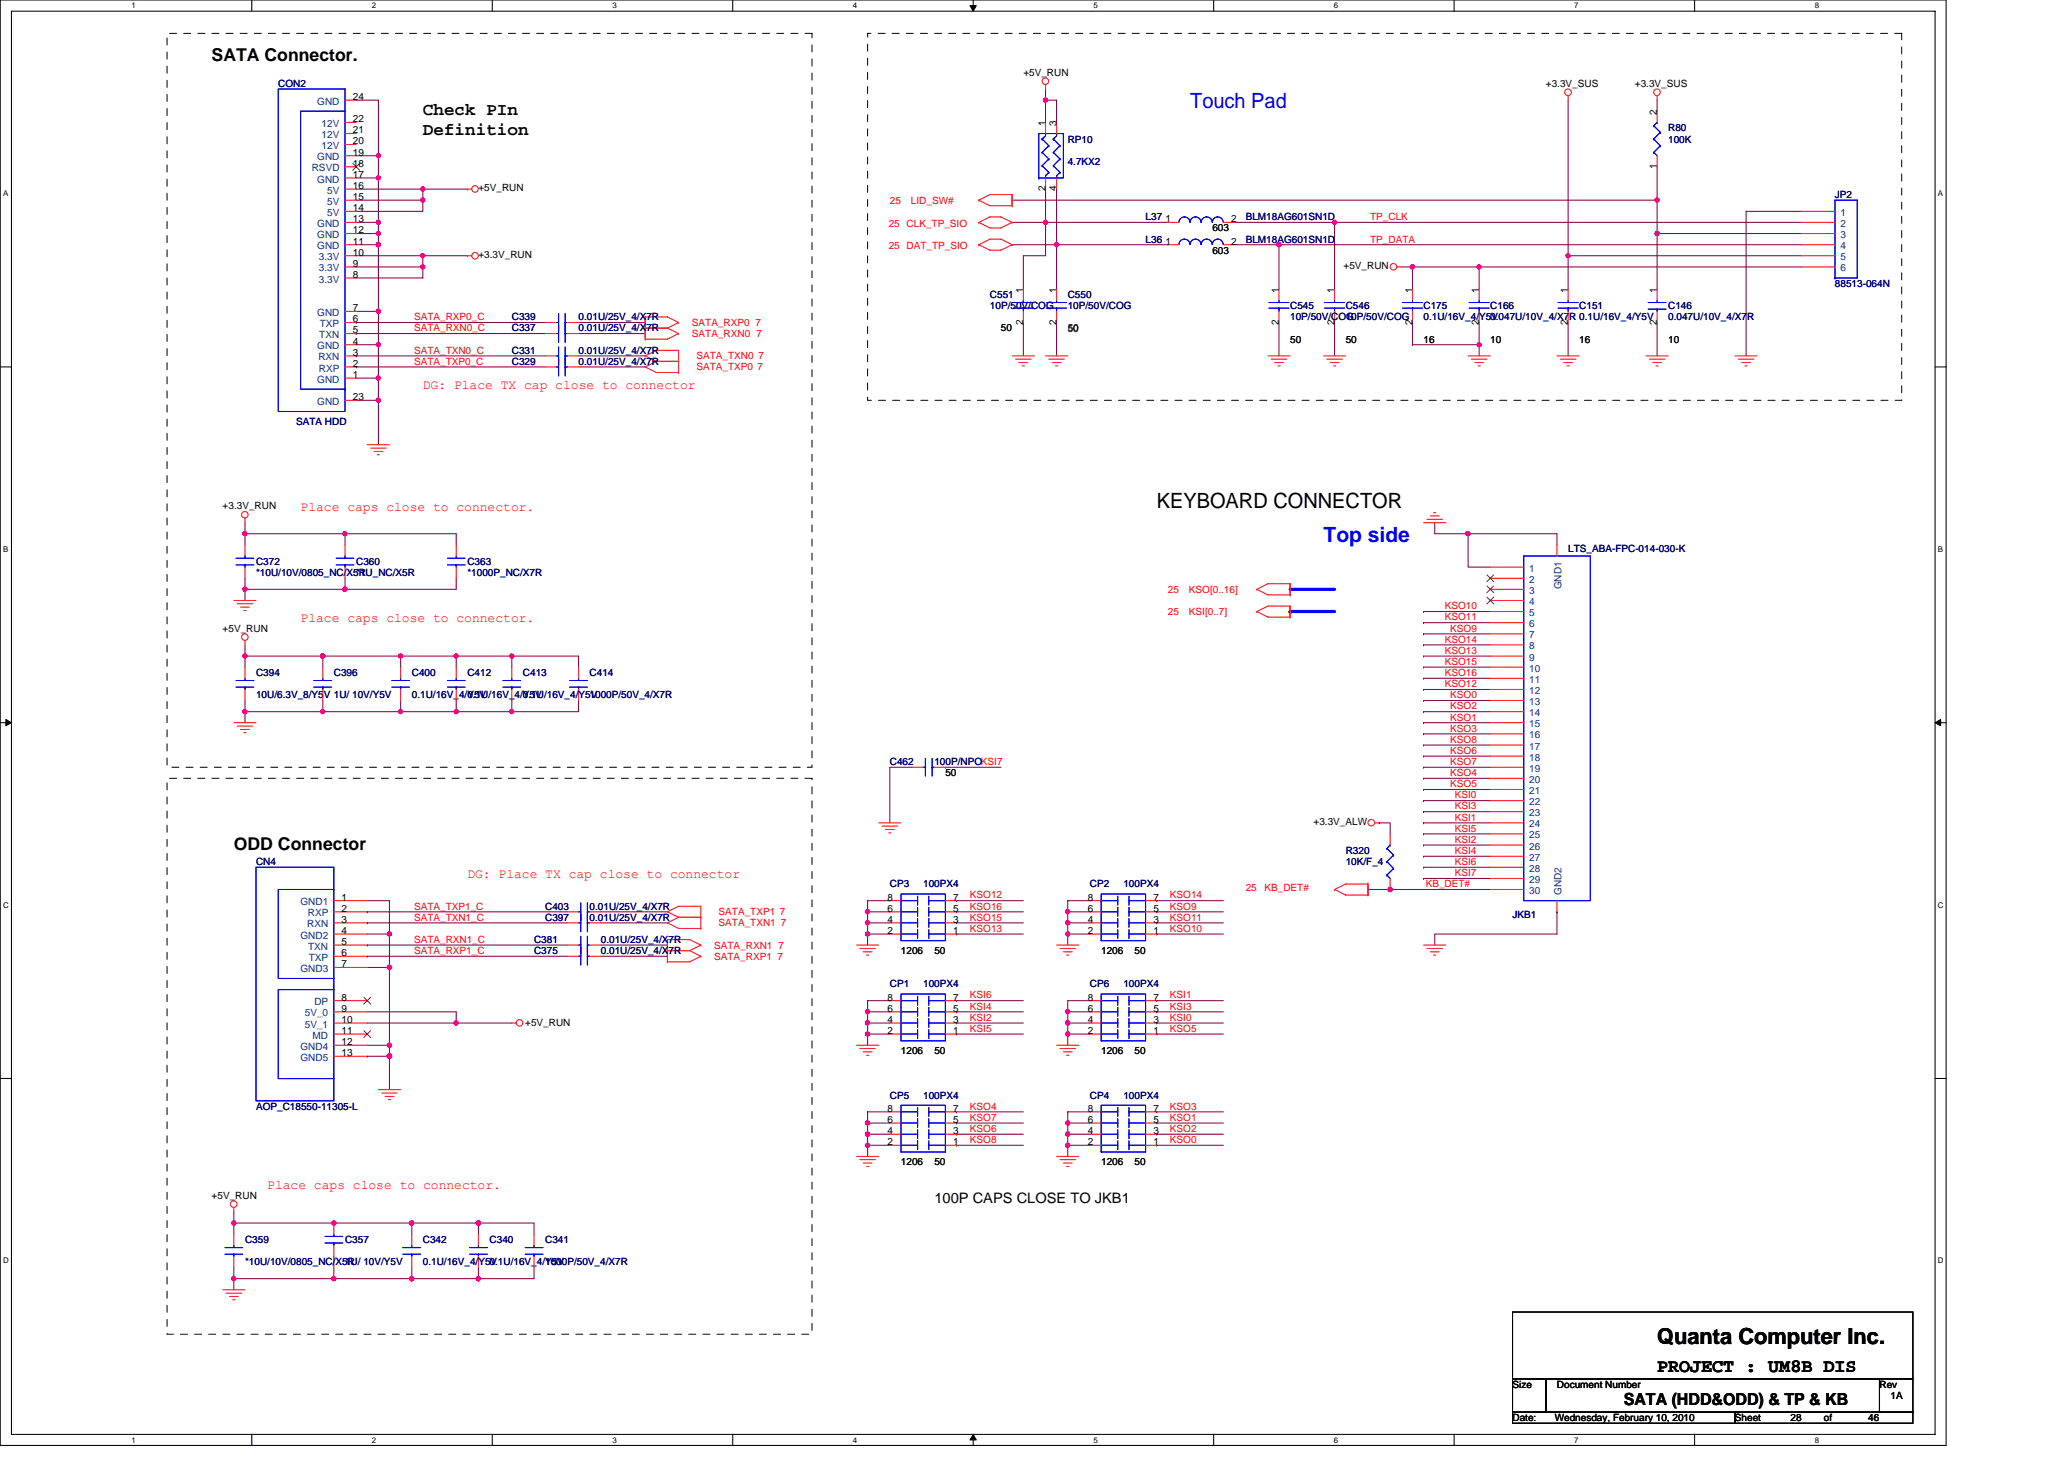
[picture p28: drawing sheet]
<svg xmlns="http://www.w3.org/2000/svg" width="297mm" height="210mm" viewBox="0 0 297 210" stroke-linecap="round" stroke-linejoin="round" font-family="sans-serif">
<defs><g id="words">
<text font-size="3.2" x="238.5" y="193.4">Quanta Computer Inc.</text>
<g font-size="3" fill="#00f">
<text x="171.3" y="15.5">Touch Pad</text>
<text x="190.5" y="78">Top side</text>
</g>
<text font-size="3" x="166.5" y="73.2">KEYBOARD CONNECTOR</text>
<text font-size="2.7" x="238.5" y="197.5">PROJECT : UM8B DIS</text>
<g font-size="2.5">
<text x="30.5" y="8.8">SATA Connector.</text>
<text x="60.9" y="16.6">Check PIn</text>
<text x="60.9" y="19.5">Definition</text>
<text x="33.7" y="122.4">ODD Connector</text>
</g>
<text font-size="2.4" x="233.7" y="202.2">SATA (HDD&amp;ODD) &amp; TP &amp; KB</text>
<text font-size="2.1" x="134.5" y="173.1">100P CAPS CLOSE TO JKB1</text>
<g font-size="1.9" fill="#f00">
<text x="60.9" y="56">DG: Place TX cap close to connector</text>
<text x="43.3" y="73.6">Place caps close to connector.</text>
<text x="43.3" y="89.6">Place caps close to connector.</text>
<text x="67.3" y="126.4">DG: Place TX cap close to connector</text>
<text x="38.5" y="171.2">Place caps close to connector.</text>
</g>
<g font-size="1.4">
<text x="147.3" y="10.9">+5V_RUN</text>
<text x="50.8" y="17.6">22</text>
<text x="50.8" y="14.4">24</text>
<text x="222.5" y="12.5">+3.3V_SUS</text>
<text x="235.3" y="12.5">+3.3V_SUS</text>
<text x="238.5" y="16.5" transform="rotate(-90 238.5 16.5)">2</text>
<text x="50.8" y="20.8">20</text>
<text x="50.8" y="19.2">21</text>
<text x="50.8" y="24">18</text>
<text x="50.8" y="22.4">19</text>
<text x="150.4" y="18.1" transform="rotate(-90 150.4 18.1)">1</text>
<text x="152" y="18.1" transform="rotate(-90 152 18.1)">3</text>
<text x="50.8" y="27.2">16</text>
<text x="50.8" y="28.8">15</text>
<text x="50.8" y="25.6">17</text>
<text x="68.9" y="27.5">+5V_RUN</text>
<text x="150.4" y="27.5" transform="rotate(-90 150.4 27.5)">2</text>
<text x="152" y="27.5" transform="rotate(-90 152 27.5)">4</text>
<text x="238.5" y="24.3" transform="rotate(-90 238.5 24.3)">1</text>
<text x="50.8" y="30.4">14</text>
<text x="50.8" y="33.6">12</text>
<text x="50.8" y="32">13</text>
<text x="50.8" y="35.2">11</text>
<text x="167.7" y="32">1</text>
<text x="167.7" y="35.2">1</text>
<text x="174.5" y="33.3">603</text>
<text x="177.2" y="32">2</text>
<text x="177.2" y="35.2">2</text>
<text x="50.8" y="36.8">10</text>
<text x="50.8" y="40">8</text>
<text x="50.8" y="38.4">9</text>
<text x="68.9" y="37.1">+3.3V_RUN</text>
<text x="174.5" y="36.5">603</text>
<text x="193.4" y="38.7">+5V_RUN</text>
<text x="50.8" y="46.4">6</text>
<text x="50.8" y="44.8">7</text>
<text x="50.8" y="48">5</text>
<text x="144.1" y="47.7">50</text>
<text x="147.3" y="46.7" transform="rotate(-90 147.3 46.7)">2</text>
<text x="147.3" y="42.1" transform="rotate(-90 147.3 42.1)">1</text>
<text x="152" y="46.7" transform="rotate(-90 152 46.7)">2</text>
<text x="152" y="42.1" transform="rotate(-90 152 42.1)">1</text>
<text x="153.7" y="47.7">50</text>
<text x="184" y="46.7" transform="rotate(-90 184 46.7)">2</text>
<text x="184" y="42.1" transform="rotate(-90 184 42.1)">1</text>
<text x="192" y="46.7" transform="rotate(-90 192 46.7)">2</text>
<text x="192" y="42.1" transform="rotate(-90 192 42.1)">1</text>
<text x="203.3" y="46.7" transform="rotate(-90 203.3 46.7)">2</text>
<text x="203.3" y="42.1" transform="rotate(-90 203.3 42.1)">1</text>
<text x="212.8" y="46.7" transform="rotate(-90 212.8 46.7)">2</text>
<text x="212.8" y="42.1" transform="rotate(-90 212.8 42.1)">1</text>
<text x="225.7" y="46.7" transform="rotate(-90 225.7 46.7)">2</text>
<text x="225.7" y="42.1" transform="rotate(-90 225.7 42.1)">1</text>
<text x="238.5" y="46.7" transform="rotate(-90 238.5 46.7)">2</text>
<text x="238.5" y="42.1" transform="rotate(-90 238.5 42.1)">1</text>
<text x="50.8" y="52.8">2</text>
<text x="50.8" y="49.6">4</text>
<text x="50.8" y="51.2">3</text>
<text x="185.7" y="49.3">50</text>
<text x="193.7" y="49.3">50</text>
<text x="204.9" y="49.3">16</text>
<text x="214.5" y="49.3">10</text>
<text x="227.3" y="49.3">16</text>
<text x="240.1" y="49.3">10</text>
<text x="50.8" y="54.4">1</text>
<text x="50.8" y="57.6">23</text>
<text x="32" y="73.3">+3.3V_RUN</text>
<text x="32" y="90.9">+5V_RUN</text>
<text x="136.1" y="111.7">50</text>
<text x="189" y="118.7">+3.3V_ALW</text>
<text x="49.2" y="131.2">2</text>
<text x="49.2" y="129.6">1</text>
<text x="127.7" y="129.6">8</text>
<text x="127.7" y="131.2">6</text>
<text x="137.2" y="131.2">5</text>
<text x="137.2" y="129.6">7</text>
<text x="156.5" y="129.6">8</text>
<text x="156.5" y="131.2">6</text>
<text x="166" y="131.2">5</text>
<text x="166" y="129.6">7</text>
<text x="49.2" y="137.6">6</text>
<text x="49.2" y="134.4">4</text>
<text x="49.2" y="136">5</text>
<text x="49.2" y="132.8">3</text>
<text x="127.7" y="132.8">4</text>
<text x="127.7" y="134.4">2</text>
<text x="129.7" y="137.3">1206</text>
<text x="134.5" y="137.3">50</text>
<text x="137.2" y="134.4">1</text>
<text x="137.2" y="132.8">3</text>
<text x="156.5" y="132.8">4</text>
<text x="156.5" y="134.4">2</text>
<text x="158.5" y="137.3">1206</text>
<text x="163.3" y="137.3">50</text>
<text x="166" y="134.4">1</text>
<text x="166" y="132.8">3</text>
<text x="49.2" y="139.2">7</text>
<text x="49.2" y="144">8</text>
<text x="127.7" y="144">8</text>
<text x="137.2" y="144">7</text>
<text x="156.5" y="144">8</text>
<text x="166" y="144">7</text>
<text x="49.2" y="148.8">11</text>
<text x="49.2" y="147.2">10</text>
<text x="49.2" y="145.6">9</text>
<text x="75.6" y="147.7">+5V_RUN</text>
<text x="127.7" y="145.6">6</text>
<text x="127.7" y="147.2">4</text>
<text x="127.7" y="148.8">2</text>
<text x="137.2" y="148.8">1</text>
<text x="137.2" y="147.2">3</text>
<text x="137.2" y="145.6">5</text>
<text x="156.5" y="145.6">6</text>
<text x="156.5" y="147.2">4</text>
<text x="156.5" y="148.8">2</text>
<text x="166" y="148.8">1</text>
<text x="166" y="147.2">3</text>
<text x="166" y="145.6">5</text>
<text x="49.2" y="152">13</text>
<text x="49.2" y="150.4">12</text>
<text x="129.7" y="151.7">1206</text>
<text x="134.5" y="151.7">50</text>
<text x="158.5" y="151.7">1206</text>
<text x="163.3" y="151.7">50</text>
<text x="127.7" y="160">8</text>
<text x="127.7" y="161.6">6</text>
<text x="137.2" y="161.6">5</text>
<text x="137.2" y="160">7</text>
<text x="156.5" y="160">8</text>
<text x="156.5" y="161.6">6</text>
<text x="166" y="161.6">5</text>
<text x="166" y="160">7</text>
<text x="127.7" y="163.2">4</text>
<text x="127.7" y="164.8">2</text>
<text x="129.7" y="167.7">1206</text>
<text x="134.5" y="167.7">50</text>
<text x="137.2" y="164.8">1</text>
<text x="137.2" y="163.2">3</text>
<text x="156.5" y="163.2">4</text>
<text x="156.5" y="164.8">2</text>
<text x="158.5" y="167.7">1206</text>
<text x="163.3" y="167.7">50</text>
<text x="166" y="164.8">1</text>
<text x="166" y="163.2">3</text>
<text x="30.5" y="172.5">+5V_RUN</text>
<text x="217.7" y="199.7">Size</text>
<text x="224.1" y="199.7">Document Number</text>
<text x="270.5" y="199.7">Rev</text>
<text x="272.1" y="201.3">1A</text>
<text x="217.7" y="204.5">Date:</text>
<text x="223.7" y="204.5">Wednesday, February 10, 2010</text>
<text x="249.7" y="204.5">Sheet</text>
<text x="257.7" y="204.5">28</text>
<text x="262.5" y="204.5">of</text>
<text x="268.9" y="204.5">46</text>
</g>
<g font-size="1.4" fill="#000080">
<text x="40" y="12.5">CON2</text>
<text x="153.7" y="20.5">RP10</text>
<text x="153.7" y="23.7">4.7KX2</text>
<text x="240.1" y="18.9">R80</text>
<text x="240.1" y="20.5">100K</text>
<text x="264.1" y="28.5">JP2</text>
<text x="164.9" y="31.7">L37</text>
<text x="164.9" y="34.9">L36</text>
<text x="179.3" y="31.7">BLM18AG601SN1D</text>
<text x="179.3" y="34.9">BLM18AG601SN1D</text>
<text x="264.1" y="41.3">88513-064N</text>
<text x="73.7" y="46.1">C339</text>
<text x="73.7" y="47.7">C337</text>
<text x="83.3" y="46.1">0.01U/25V_4/X7R</text>
<text x="83.3" y="47.7">0.01U/25V_4/X7R</text>
<text x="142.5" y="42.9">C551</text>
<text x="142.5" y="44.5">10P/50V/COG</text>
<text x="153.7" y="42.9">C550</text>
<text x="153.7" y="44.5">10P/50V/COG</text>
<text x="185.7" y="44.5">C545</text>
<text x="185.7" y="46.1">10P/50V/COG</text>
<text x="193.7" y="44.5">C546</text>
<text x="193.7" y="46.1">10P/50V/COG</text>
<text x="204.9" y="44.5">C175</text>
<text x="204.9" y="46.1">0.1U/16V_4/Y5V</text>
<text x="214.5" y="44.5">C166</text>
<text x="214.5" y="46.1">0.047U/10V_4/X7R 0.1U/16V_4/Y5V</text>
<text x="227.3" y="44.5">C151</text>
<text x="240.1" y="44.5">C146</text>
<text x="240.1" y="46.1">0.047U/10V_4/X7R</text>
<text x="73.7" y="50.9">C331</text>
<text x="73.7" y="52.5">C329</text>
<text x="83.3" y="50.9">0.01U/25V_4/X7R</text>
<text x="83.3" y="52.5">0.01U/25V_4/X7R</text>
<text x="42.6" y="61.2">SATA HDD</text>
<text x="36.8" y="81.3">C372</text>
<text x="36.8" y="82.9">*10U/10V/0805_NC/X5R</text>
<text x="51.3" y="81.3">C360</text>
<text x="51.3" y="82.9">*1U_NC/X5R</text>
<text x="67.3" y="81.3">C363</text>
<text x="67.3" y="82.9">*1000P_NC/X7R</text>
<text x="225.7" y="79.4">LTS_ABA-FPC-014-030-K</text>
<text x="36.8" y="97.3">C394</text>
<text x="36.8" y="100.5">10U/6.3V_8/Y5V 1U/ 10V/Y5V</text>
<text x="48" y="97.3">C396</text>
<text x="59.3" y="97.3">C400</text>
<text x="59.3" y="100.5">0.1U/16V_4/Y5V</text>
<text x="67.3" y="97.3">C412</text>
<text x="67.3" y="100.5">0.1U/16V_4/Y5V</text>
<text x="75.3" y="97.3">C413</text>
<text x="75.3" y="100.5">0.1U/16V_4/Y5V</text>
<text x="84.9" y="97.3">C414</text>
<text x="84.9" y="100.5">1000P/50V_4/X7R</text>
<text x="128.1" y="110.1">C462</text>
<text x="134.5" y="110.1">100P/NPOKSI7</text>
<text x="36.8" y="124.5">CN4</text>
<text x="193.7" y="122.9">R320</text>
<text x="193.7" y="124.5">10K/F_4</text>
<text x="78.5" y="130.9">C403</text>
<text x="84.9" y="130.9">0.01U/25V_4/X7R</text>
<text x="128.1" y="127.7">CP3</text>
<text x="132.9" y="127.7">100PX4</text>
<text x="156.9" y="127.7">CP2</text>
<text x="161.7" y="127.7">100PX4</text>
<text x="76.9" y="135.7">C381</text>
<text x="76.9" y="137.3">C375</text>
<text x="78.5" y="132.5">C397</text>
<text x="84.9" y="132.5">0.01U/25V_4/X7R</text>
<text x="86.5" y="135.7">0.01U/25V_4/X7R</text>
<text x="86.5" y="137.3">0.01U/25V_4/X7R</text>
<text x="217.7" y="132.2">JKB1</text>
<text x="128.1" y="142.1">CP1</text>
<text x="132.9" y="142.1">100PX4</text>
<text x="156.9" y="142.1">CP6</text>
<text x="161.7" y="142.1">100PX4</text>
<text x="36.8" y="159.7">AOP_C18550-11305-L</text>
<text x="128.1" y="158.1">CP5</text>
<text x="132.9" y="158.1">100PX4</text>
<text x="156.9" y="158.1">CP4</text>
<text x="161.7" y="158.1">100PX4</text>
<text x="35.3" y="178.9">C359</text>
<text x="49.7" y="178.9">C357</text>
<text x="60.9" y="178.9">C342</text>
<text x="70.5" y="178.9">C340</text>
<text x="78.5" y="178.9">C341</text>
<text x="35.3" y="182.1">*10U/10V/0805_NC/X5R</text>
<text x="49.7" y="182.1">1U/ 10V/Y5V</text>
<text x="60.9" y="182.1">0.1U/16V_4/Y5V</text>
<text x="70.5" y="182.1">0.1U/16V_4/Y5V</text>
<text x="78.5" y="182.1">1000P/50V_4/X7R</text>
</g>
<g font-size="1.4" fill="#004080">
<text x="45.7" y="15.1">GND</text>
<text x="45.7" y="23.1">GND</text>
<text x="46.3" y="18.3">12V</text>
<text x="46.3" y="21.5">12V</text>
<text x="46.3" y="19.9">12V</text>
<text x="44.9" y="24.7">RSVD</text>
<text x="45.7" y="26.3">GND</text>
<text x="47.1" y="27.9">5V</text>
<text x="47.1" y="29.5">5V</text>
<text x="45.7" y="34.3">GND</text>
<text x="45.7" y="32.7">GND</text>
<text x="45.7" y="35.9">GND</text>
<text x="47.1" y="31.1">5V</text>
<text x="264.9" y="35.9">4</text>
<text x="264.9" y="34.3">3</text>
<text x="264.9" y="32.7">2</text>
<text x="264.9" y="31.1">1</text>
<text x="45.9" y="37.5">3.3V</text>
<text x="45.9" y="40.7">3.3V</text>
<text x="45.9" y="39.1">3.3V</text>
<text x="264.9" y="39.1">6</text>
<text x="264.9" y="37.5">5</text>
<text x="45.7" y="45.5">GND</text>
<text x="46" y="47.1">TXP</text>
<text x="45.7" y="50.3">GND</text>
<text x="45.8" y="51.9">RXN</text>
<text x="45.9" y="53.5">RXP</text>
<text x="45.9" y="48.7">TXN</text>
<text x="45.7" y="55.1">GND</text>
<text x="45.7" y="58.3">GND</text>
<text x="220.1" y="82.3">1</text>
<text x="220.1" y="83.9">2</text>
<text x="220.1" y="85.5">3</text>
<text x="220.1" y="88.7">5</text>
<text x="220.1" y="87.1">4</text>
<text x="224.7" y="84.8" transform="rotate(-90 224.7 84.8)">GND1</text>
<text x="220.1" y="91.9">7</text>
<text x="220.1" y="95.1">9</text>
<text x="220.1" y="90.3">6</text>
<text x="220.1" y="93.5">8</text>
<text x="220.1" y="98.3">11</text>
<text x="220.1" y="101.5">13</text>
<text x="220.1" y="96.7">10</text>
<text x="220.1" y="99.9">12</text>
<text x="220.1" y="104.7">15</text>
<text x="220.1" y="107.9">17</text>
<text x="220.1" y="103.1">14</text>
<text x="220.1" y="106.3">16</text>
<text x="220.1" y="111.1">19</text>
<text x="220.1" y="109.5">18</text>
<text x="220.1" y="112.7">20</text>
<text x="220.1" y="114.3">21</text>
<text x="220.1" y="117.5">23</text>
<text x="220.1" y="115.9">22</text>
<text x="220.1" y="119.1">24</text>
<text x="220.1" y="120.7">25</text>
<text x="220.1" y="122.3">26</text>
<text x="220.1" y="123.9">27</text>
<text x="220.1" y="125.5">28</text>
<text x="43.2" y="130.3">GND1</text>
<text x="44.3" y="131.9">RXP</text>
<text x="220.1" y="127.1">29</text>
<text x="220.1" y="128.7">30</text>
<text x="224.7" y="128.8" transform="rotate(-90 224.7 128.8)">GND2</text>
<text x="43.2" y="135.1">GND2</text>
<text x="44.2" y="133.5">RXN</text>
<text x="44.3" y="136.7">TXN</text>
<text x="43.2" y="139.9">GND3</text>
<text x="44.4" y="138.3">TXP</text>
<text x="43.9" y="147.9">5V_1</text>
<text x="43.9" y="146.3">5V_0</text>
<text x="45" y="149.5">MD</text>
<text x="45.3" y="144.7">DP</text>
<text x="43.2" y="152.7">GND5</text>
<text x="43.2" y="151.1">GND4</text>
</g>
<g font-size="1.4" fill="#f00">
<text x="128.1" y="29.3">25</text>
<text x="131.1" y="29.3">LID_SW#</text>
<text x="127.9" y="35.9">25 DAT_TP_SIO</text>
<text x="127.9" y="32.7">25 CLK_TP_SIO</text>
<text x="197.2" y="31.7">TP_CLK</text>
<text x="197.2" y="34.9">TP_DATA</text>
<text x="59.6" y="46.1">SATA_RXP0_C</text>
<text x="59.6" y="47.7">SATA_RXN0_C</text>
<text x="99.6" y="46.9">SATA_RXP0 7</text>
<text x="59.6" y="52.5">SATA_TXP0_C</text>
<text x="59.6" y="50.9">SATA_TXN0_C</text>
<text x="99.6" y="48.5">SATA_RXN0 7</text>
<text x="100.2" y="51.7">SATA_TXN0 7</text>
<text x="100.2" y="53.3">SATA_TXP0 7</text>
<text x="168.1" y="88.5">25</text>
<text x="168.1" y="85.3">25</text>
<text x="171.1" y="88.5">KSI[0..7]</text>
<text x="171.1" y="85.3">KSO[0..16]</text>
<text x="207.9" y="87.7">KSO10</text>
<text x="207.9" y="89.3">KSO11</text>
<text x="207.9" y="92.5">KSO14</text>
<text x="207.9" y="95.7">KSO15</text>
<text x="207.9" y="94.1">KSO13</text>
<text x="208.7" y="90.9">KSO9</text>
<text x="207.9" y="98.9">KSO12</text>
<text x="207.9" y="97.3">KSO16</text>
<text x="208.7" y="100.5">KSO0</text>
<text x="208.7" y="105.3">KSO3</text>
<text x="208.7" y="103.7">KSO1</text>
<text x="208.7" y="106.9">KSO8</text>
<text x="208.7" y="102.1">KSO2</text>
<text x="208.7" y="110.1">KSO7</text>
<text x="208.7" y="108.5">KSO6</text>
<text x="208.7" y="113.3">KSO5</text>
<text x="208.7" y="111.7">KSO4</text>
<text x="209.4" y="119.7">KSI5</text>
<text x="209.4" y="114.9">KSI0</text>
<text x="209.4" y="118.1">KSI1</text>
<text x="209.4" y="116.5">KSI3</text>
<text x="209.4" y="124.5">KSI6</text>
<text x="209.4" y="122.9">KSI4</text>
<text x="209.4" y="121.3">KSI2</text>
<text x="59.6" y="130.9">SATA_TXP1_C</text>
<text x="103.4" y="131.7">SATA_TXP1 7</text>
<text x="139.6" y="129.3">KSO12</text>
<text x="139.6" y="130.9">KSO16</text>
<text x="168.4" y="129.3">KSO14</text>
<text x="168.4" y="130.9">KSO9</text>
<text x="179.3" y="128.2">25</text>
<text x="182" y="128.2">KB_DET#</text>
<text x="205.2" y="127.7">KB_DET#</text>
<text x="209.4" y="126.1">KSI7</text>
<text x="59.6" y="137.3">SATA_RXP1_C</text>
<text x="59.6" y="135.7">SATA_RXN1_C</text>
<text x="59.6" y="132.5">SATA_TXN1_C</text>
<text x="102.8" y="136.5">SATA_RXN1 7</text>
<text x="103.4" y="133.3">SATA_TXN1 7</text>
<text x="139.6" y="132.5">KSO15</text>
<text x="139.6" y="134.1">KSO13</text>
<text x="168.4" y="132.5">KSO11</text>
<text x="168.4" y="134.1">KSO10</text>
<text x="102.8" y="138.1">SATA_RXP1 7</text>
<text x="139.6" y="143.7">KSI6</text>
<text x="168.4" y="143.7">KSI1</text>
<text x="139.6" y="148.5">KSI5</text>
<text x="139.6" y="146.9">KSI2</text>
<text x="139.6" y="145.3">KSI4</text>
<text x="168.4" y="145.3">KSI3</text>
<text x="168.4" y="148.5">KSO5</text>
<text x="168.4" y="146.9">KSI0</text>
<text x="139.6" y="161.3">KSO7</text>
<text x="139.6" y="159.7">KSO4</text>
<text x="168.4" y="161.3">KSO1</text>
<text x="168.4" y="159.7">KSO3</text>
<text x="139.6" y="162.9">KSO6</text>
<text x="139.6" y="164.5">KSO8</text>
<text x="168.4" y="162.9">KSO2</text>
<text x="168.4" y="164.5">KSO0</text>
</g>
<g font-size="1.1">
<text x="18.9" y="1.2">1</text>
<text x="53.5" y="1.2">2</text>
<text x="88.1" y="1.2">3</text>
<text x="122.7" y="1.2">4</text>
<text x="157.3" y="1.2">5</text>
<text x="192" y="1.2">6</text>
<text x="226.6" y="1.2">7</text>
<text x="261.2" y="1.2">8</text>
<text x=".4" y="28.2">A</text>
<text x="278.9" y="28.2">A</text>
<text x=".4" y="79.4">B</text>
<text x="278.9" y="79.4">B</text>
<text x=".4" y="130.6">C</text>
<text x="278.9" y="130.6">C</text>
<text x=".4" y="181.8">D</text>
<text x="278.9" y="181.8">D</text>
<text x="18.9" y="207.6">1</text>
<text x="53.5" y="207.6">2</text>
<text x="88.1" y="207.6">3</text>
<text x="122.7" y="207.6">4</text>
<text x="157.3" y="207.6">5</text>
<text x="192" y="207.6">6</text>
<text x="226.6" y="207.6">7</text>
<text x="261.2" y="207.6">8</text>
</g>
</g></defs>
<path d="M0 0h280.1v208h-280.1zM1.6 1.6h276.9v204.8h-276.9z" fill="none" stroke="#000" stroke-width=".15"/>
<g fill="#fff">
<path d="M18.9 .2h.7v1.2h-.7z"/>
<path d="M18.9 206.6h.7v1.3h-.7z"/>
</g>
<path d="M36.2 0v1.6M36.2 206.4v1.6" fill="none" stroke="#000" stroke-width=".15"/>
<g fill="#fff">
<path d="M53.5 .2h.6v1.2h-.6z"/>
<path d="M53.5 206.6h.6v1.3h-.6z"/>
</g>
<path d="M70.8 0v1.6M70.8 206.4v1.6" fill="none" stroke="#000" stroke-width=".15"/>
<g fill="#fff">
<path d="M88.1 .2h.6v1.2h-.6z"/>
<path d="M88.1 206.6h.6v1.3h-.6z"/>
</g>
<path d="M105.4 0v1.6M105.4 206.4v1.6" fill="none" stroke="#000" stroke-width=".15"/>
<g fill="#fff">
<path d="M122.7 .2h.7v1.2h-.7z"/>
<path d="M122.7 206.6h.7v1.3h-.7z"/>
</g>
<path d="M140.1 0v1.6M140.1 206.4v1.6" fill="none" stroke="#000" stroke-width=".15"/>
<path d="M139.6 .8h.9l-.4 .8zM140.1 206.4l.4 .8h-.9z" fill="#000" stroke="#000" stroke-width=".14"/>
<g fill="#fff">
<path d="M157.3 .2h.7v1.2h-.7z"/>
<path d="M157.3 206.6h.7v1.3h-.7z"/>
</g>
<path d="M174.7 0v1.6M174.7 206.4v1.6" fill="none" stroke="#000" stroke-width=".15"/>
<g fill="#fff">
<path d="M192 .2h.6v1.2h-.6z"/>
<path d="M192 206.6h.6v1.3h-.6z"/>
</g>
<path d="M209.3 0v1.6M209.3 206.4v1.6" fill="none" stroke="#000" stroke-width=".15"/>
<g fill="#fff">
<path d="M226.6 .2h.6v1.2h-.6z"/>
<path d="M226.6 206.6h.6v1.3h-.6z"/>
</g>
<path d="M243.9 0v1.6M243.9 206.4v1.6" fill="none" stroke="#000" stroke-width=".15"/>
<g fill="#fff">
<path d="M261.2 .2h.6v1.2h-.6z"/>
<path d="M261.2 206.6h.6v1.3h-.6z"/>
<path d="M.4 27.2h.8v1.3h-.8z"/>
<path d="M278.9 27.2h.7v1.3h-.7z"/>
<path d="M.4 78.4h.8v1.3h-.8z"/>
<path d="M278.9 78.4h.7v1.3h-.7z"/>
</g>
<path d="M0 52.8h1.6M278.5 52.8h1.6" fill="none" stroke="#000" stroke-width=".15"/>
<g fill="#fff">
<path d="M.4 129.6h.8v1.3h-.8z"/>
<path d="M278.9 129.6h.8v1.3h-.8z"/>
</g>
<path d="M0 104h1.6M278.5 104h1.6" fill="none" stroke="#000" stroke-width=".15"/>
<path d="M.8 103.5l.8 .5-.8 .5zM278.5 104l.8-.5v1z" fill="#000" stroke="#000" stroke-width=".14"/>
<g fill="#fff">
<path d="M.4 180.8h.8v1.3h-.8z"/>
<path d="M278.9 180.8h.8v1.3h-.8z"/>
</g>
<path d="M0 155.2h1.6M278.5 155.2h1.6M217.7 188.8h57.6v9.6h-57.6zM217.7 198.4h4.8v4.8h-4.8zM222.5 198.4h48v4.8h-48zM270.5 198.4h4.8v4.8h-4.8zM217.7 203.2h32v1.6h-32zM249.7 203.2h25.6v1.6h-25.6z" fill="none" stroke="#000" stroke-width=".15"/>
<g fill="none" stroke="#800040" stroke-width=".15">
<path d="M51.3 14.4h3.2v8M150.5 12.8v1.6M150.5 14.4h1.6v3.2M150.5 14.4v3.2M150.5 14.4h.1M225.7 14.4v22.4M238.5 14.4v1.6M51.3 32h3.2M51.3 22.4h3.2M51.3 33.6h3.2M51.3 27.2h9.6M51.3 28.8h9.6"/>
<path d="M51.3 36.8h9.6M51.3 38.4h9.6M51.3 35.2h3.2M51.3 25.6h3.2M54.5 35.2h.1M54.5 22.4h.1M54.5 33.6h.1M54.5 25.6h.1M54.5 22.4v35.2M60.9 27.2h.1M60.9 28.8h.1M60.9 28.8v1.6h-9.6"/>
<path d="M60.9 38.4h.1M60.9 36.8h6.4M60.9 38.4v1.6h-9.6M60.9 27.2h6.4M60.9 27.2v1.6M60.9 36.8v1.6M145.7 35.2h6.4M145.7 28.8h.1M145.7 32h4.8M145.7 28.8h92.8M150.5 32h17.6M150.5 32v4.8h-3.2v4.8"/>
<path d="M150.5 32h.1M150.5 27.2v4.8M152.1 27.2v8M152.1 35.2h.1M152.1 35.2v6.4M152.1 35.2h16M177.7 35.2h6.4M177.7 32h14.4M184.1 35.2v6.4M184.1 35.2h.1M184.1 35.2h75.2M192.1 32h.1"/>
<path d="M192.1 32v9.6M192.1 32h67.2M201.7 38.4h1.6M203.3 38.4h.1M203.3 38.4v3.2M203.3 38.4h9.6M212.9 38.4h46.4M212.9 38.4h.1M212.9 38.4v3.2M225.7 36.8h33.6M225.7 36.8h.1M225.7 36.8v4.8"/>
<path d="M238.5 33.6h20.8M238.5 33.6h.1M238.5 24v4.8M238.5 28.8v4.8M238.5 33.6v8M259.3 30.4h-8v20.8M51.3 49.6h3.2M51.3 57.6h3.2M51.3 44.8h3.2M51.3 54.4h3.2M51.3 52.8h.1M51.3 51.2h.1"/>
<path d="M51.3 46.4h.1M51.3 48h.1M51.3 52.8h27.2M51.3 51.2h27.2M51.3 46.4h27.2M51.3 48h27.2M54.5 44.8h.1M54.5 54.4h.1M54.5 57.6v6.4M54.5 49.6h.1M83.3 46.4h9.6M83.3 48h9.6"/>
<path d="M83.3 51.2h9.6M83.3 52.8h9.6M147.3 46.4v4.8M152.1 46.4v4.8M184.1 46.4v4.8M192.1 46.4v4.8M203.3 49.6h.1M203.3 46.4v3.2M203.3 49.6h9.6M212.9 46.4v3.2M212.9 49.6v1.6M225.7 46.4v4.8"/>
<path d="M238.5 46.4v4.8M35.3 75.2v1.6M35.3 76.8h.1M35.3 76.8h30.4v1.6M35.3 76.8v1.6M49.7 76.8h.1M49.7 76.8v1.6M206.5 75.2v1.6h4.8M211.3 76.8h.1M224.1 78.4v-1.6h-12.8v4.8h3.2M35.3 92.8v1.6M35.3 83.2v1.6"/>
<path d="M35.3 94.4h.1M35.3 84.8h.1M35.3 84.8v1.6M35.3 94.4v1.6M35.3 94.4h22.4M46.5 94.4h.1M46.5 94.4v1.6M49.7 84.8h.1M49.7 83.2v1.6M57.7 94.4v1.6M57.7 94.4h8M65.7 94.4v1.6"/>
<path d="M65.7 94.4h.1M65.7 83.2v1.6h-30.4M65.7 94.4h8M73.7 94.4v1.6M73.7 94.4h9.6v1.6M204.9 92.8h.1M204.9 88h.1M204.9 96h.1M204.9 91.2h.1M204.9 99.2h.1M204.9 94.4h.1M204.9 89.6h.1"/>
<path d="M204.9 97.6h.1M204.9 94.4h9.6M204.9 92.8h9.6M204.9 88h9.6M204.9 96h9.6M204.9 91.2h9.6M204.9 99.2h9.6M204.9 89.6h9.6M204.9 97.6h9.6M35.3 102.4h.1M35.3 100.8v1.6M35.3 102.4v1.6"/>
<path d="M35.3 102.4h30.4M46.5 102.4h.1M46.5 100.8v1.6M57.7 102.4h.1M57.7 100.8v1.6M65.7 102.4h.1M65.7 100.8v1.6M73.7 100.8v1.6h-8M83.3 100.8v1.6h-9.6M131.3 110.4h-3.2v8M136.1 110.4h.1M136.1 110.4h8"/>
<path d="M198.5 118.4h1.6v1.6M198.5 118.4h.1M204.9 105.6h.1M204.9 100.8h.1M204.9 110.4h.1M204.9 115.2h.1M204.9 104h.1M204.9 118.4h.1M204.9 108.8h.1M204.9 113.6h.1M204.9 107.2h.1M204.9 102.4h.1"/>
<path d="M204.9 112h.1M204.9 116.8h.1M204.9 102.4h9.6M204.9 105.6h9.6M204.9 100.8h9.6M204.9 110.4h9.6M204.9 115.2h9.6M204.9 104h9.6M204.9 118.4h9.6M204.9 108.8h9.6M204.9 113.6h9.6M204.9 107.2h9.6"/>
<path d="M204.9 112h9.6M204.9 116.8h9.6M52.8 129.6h3.2v4.8M52.8 134.4h3.2M52.8 137.6h.1M52.8 136h.1M52.8 139.2h3.2M52.8 131.2h.1M52.8 132.8h.1M52.8 131.2h28.9M52.8 132.8h28.9M52.8 137.6h28.9"/>
<path d="M52.8 136h28.9M56 134.4h.1M56 139.2h.1M56 134.4v22.4M86.5 137.6h9.6M86.5 136h9.6M86.5 131.2h9.6M86.5 132.8h9.6M124.9 131.2v1.6M124.9 131.2h.1M124.9 132.8h.1M124.9 134.4v1.6"/>
<path d="M124.9 134.4h.1M124.9 132.8v1.6M124.9 131.2h3.2M124.9 132.8h3.2M124.9 134.4h3.2M128.1 129.6h-3.2v1.6M137.7 132.8h.1M137.7 129.6h.1M137.7 131.2h.1M137.7 134.4h.1M137.7 131.2h9.6M137.7 132.8h9.6"/>
<path d="M137.7 134.4h9.6M137.7 129.6h9.6M153.7 131.2v1.6M153.7 131.2h.1M153.7 132.8v1.6M153.7 132.8h.1M153.7 134.4h.1M153.7 134.4v1.6M153.7 131.2h3.2M153.7 132.8h3.2M153.7 134.4h3.2M156.9 129.6h-3.2v1.6"/>
<path d="M166.5 132.8h.1M166.5 134.4h.1M166.5 129.6h.1M166.5 131.2h.1M166.5 131.2h9.6M166.5 132.8h9.6M166.5 134.4h9.6M166.5 129.6h9.6M196.9 128h3.2M200.1 128h.1M200.1 128h14.4M204.9 120h.1"/>
<path d="M204.9 124.8h.1M204.9 123.2h.1M204.9 121.6h.1M204.9 126.4h.1M204.9 120h9.6M204.9 124.8h9.6M204.9 123.2h9.6M204.9 121.6h9.6M204.9 126.4h9.6M224.1 131.2h.1M224.1 131.2v3.2h-17.6v1.6M52.8 150.4h3.2"/>
<path d="M52.8 145.6h12.9v1.6h-12.9M52.8 152h.1M52.8 152h3.2M56 152h.1M56 150.4h.1M65.7 147.2h.1M65.7 147.2h8M124.9 148.8h.1M124.9 147.2h.1M124.9 145.6v1.6M124.9 145.6h.1M124.9 147.2v3.2"/>
<path d="M124.9 145.6h3.2M124.9 148.8h3.2M124.9 147.2h3.2M128.1 144h-3.2v1.6M137.7 144h.1M137.7 148.8h.1M137.7 147.2h.1M137.7 145.6h.1M137.7 145.6h9.6M137.7 144h9.6M137.7 148.8h9.6M137.7 147.2h9.6"/>
<path d="M153.7 148.8v1.6M153.7 147.2h.1M153.7 145.6h.1M153.7 148.8h.1M153.7 145.6v3.2M153.7 145.6h3.2M153.7 148.8h3.2M153.7 147.2h3.2M156.9 144h-3.2v1.6M166.5 145.6h.1M166.5 148.8h.1M166.5 147.2h.1"/>
<path d="M166.5 144h.1M166.5 145.6h9.6M166.5 144h9.6M166.5 148.8h9.6M166.5 147.2h9.6M33.7 174.4v1.6M33.7 176v1.6M33.7 176h25.6M33.7 176h.1M59.3 176h.1M59.3 176h17.6v1.6M59.3 176v1.6"/>
<path d="M68.9 176v1.6M68.9 176h.1M124.9 164.8h.1M124.9 161.6h.1M124.9 163.2v3.2M124.9 163.2h.1M124.9 161.6v1.6M124.9 164.8h3.2M124.9 161.6h3.2M124.9 163.2h3.2M128.1 160h-3.2v1.6M137.7 161.6h.1"/>
<path d="M137.7 160h.1M137.7 163.2h.1M137.7 164.8h.1M137.7 164.8h9.6M137.7 161.6h9.6M137.7 163.2h9.6M137.7 160h9.6M153.7 164.8h.1M153.7 161.6v1.6M153.7 163.2v1.6M153.7 164.8v1.6M153.7 163.2h.1"/>
<path d="M153.7 161.6h.1M153.7 164.8h3.2M153.7 161.6h3.2M153.7 163.2h3.2M156.9 160h-3.2v1.6M166.5 161.6h.1M166.5 160h.1M166.5 163.2h.1M166.5 164.8h.1M166.5 164.8h9.6M166.5 161.6h9.6M166.5 163.2h9.6"/>
<path d="M166.5 160h9.6M33.7 184h.1M33.7 182.4v1.6M33.7 184v1.6M48 180.8v3.2M48 184h.1M59.3 184h.1M59.3 182.4v1.6M68.9 182.4v1.6M68.9 184h.1M76.9 182.4v1.6h-43.2"/>
</g>
<g fill="#f0f" stroke="#f0f" stroke-width=".15">
<circle cx="33.6" cy="184" r=".32"/>
<circle cx="54.4" cy="35.2" r=".32"/>
<circle cx="54.4" cy="44.8" r=".31"/>
<circle cx="46.4" cy="94.4" r=".31"/>
<circle cx="35.2" cy="94.4" r=".31"/>
<circle cx="57.6" cy="94.4" r=".31"/>
<circle cx="49.6" cy="84.8" r=".31"/>
<circle cx="35.2" cy="84.8" r=".31"/>
<circle cx="57.6" cy="102.4" r=".31"/>
<circle cx="73.6" cy="102.4" r=".31"/>
<circle cx="65.6" cy="102.4" r=".31"/>
<circle cx="35.2" cy="102.4" r=".31"/>
<circle cx="73.6" cy="94.4" r=".31"/>
<circle cx="65.6" cy="94.4" r=".31"/>
<circle cx="49.6" cy="76.8" r=".31"/>
<circle cx="46.4" cy="102.4" r=".31"/>
<circle cx="35.2" cy="76.8" r=".31"/>
<circle cx="54.4" cy="22.4" r=".31"/>
<circle cx="54.4" cy="33.6" r=".31"/>
<circle cx="54.4" cy="57.6" r=".31"/>
<circle cx="54.4" cy="54.4" r=".31"/>
<circle cx="68.8" cy="176" r=".32"/>
<circle cx="59.2" cy="176" r=".32"/>
<circle cx="68.8" cy="184" r=".32"/>
<circle cx="59.2" cy="184" r=".32"/>
<circle cx="48" cy="184" r=".32"/>
<circle cx="48" cy="176" r=".32"/>
<circle cx="33.6" cy="176" r=".32"/>
<circle cx="60.8" cy="27.2" r=".32"/>
<circle cx="60.8" cy="28.8" r=".31"/>
<circle cx="60.8" cy="36.8" r=".31"/>
<circle cx="60.8" cy="38.4" r=".31"/>
<circle cx="54.4" cy="49.6" r=".31"/>
<circle cx="54.4" cy="32" r=".32"/>
<circle cx="54.4" cy="25.6" r=".31"/>
<circle cx="153.6" cy="131.2" r=".32"/>
<circle cx="153.7" cy="132.8" r=".31"/>
<circle cx="153.7" cy="134.4" r=".31"/>
<circle cx="124.8" cy="131.2" r=".32"/>
<circle cx="124.8" cy="132.8" r=".31"/>
<circle cx="124.8" cy="134.4" r=".31"/>
<circle cx="124.8" cy="164.8" r=".31"/>
<circle cx="124.8" cy="161.6" r=".31"/>
<circle cx="124.8" cy="163.2" r=".32"/>
<circle cx="124.8" cy="148.8" r=".31"/>
<circle cx="124.8" cy="147.2" r=".32"/>
<circle cx="124.8" cy="145.6" r=".31"/>
<circle cx="153.6" cy="147.2" r=".32"/>
<circle cx="153.7" cy="145.6" r=".31"/>
<circle cx="153.7" cy="148.8" r=".31"/>
<circle cx="153.7" cy="164.8" r=".31"/>
<circle cx="153.6" cy="163.2" r=".32"/>
<circle cx="153.7" cy="161.6" r=".31"/>
<circle cx="212.9" cy="49.6" r=".31"/>
<circle cx="203.3" cy="38.4" r=".31"/>
<circle cx="238.5" cy="33.6" r=".31"/>
<circle cx="152.1" cy="35.2" r=".32"/>
<circle cx="192.1" cy="32" r=".32"/>
<circle cx="150.5" cy="14.4" r=".31"/>
<circle cx="212.9" cy="38.4" r=".31"/>
<circle cx="150.5" cy="32" r=".32"/>
<circle cx="184.1" cy="35.2" r=".32"/>
<circle cx="238.5" cy="28.8" r=".31"/>
<circle cx="225.7" cy="36.8" r=".31"/>
<circle cx="56" cy="152" r=".32"/>
<circle cx="56" cy="150.4" r=".31"/>
<circle cx="56" cy="134.4" r=".31"/>
<circle cx="65.6" cy="147.2" r=".32"/>
<circle cx="211.3" cy="76.8" r=".31"/>
<circle cx="56" cy="139.2" r=".32"/>
<circle cx="200.1" cy="128" r=".32"/>
</g>
<path d="M185.7 84.8h6.4M185.7 88h.1M185.7 88h6.4" fill="none" stroke="#00f" stroke-width=".47"/>
<g fill="none" stroke="#f00" stroke-width=".15">
<path d="M49.7 17.6h1.6M49.7 19.2h1.6M49.7 14.4h1.6M150.5 12.2v.6M150.5 17.6v1.6M152.1 17.6v1.6M225.7 13.8v.6M238.5 13.8v.6M238.5 16v1.6M49.7 27.2h1.6M49.7 36.8h1.6M49.7 32h1.6"/>
<path d="M49.7 38.4h1.6M49.7 35.2h1.6M49.7 33.6h1.6M49.7 30.4h1.6M49.7 20.8h1.6M49.7 24h1.6M49.7 22.4h1.6M49.7 25.6h1.6M49.7 28.8h1.6M67.3 27.2h.1M67.3 36.8h.1M67.3 27.2h.6"/>
<path d="M67.3 36.8h.6M140.9 35.2l1.6-.8h1.6l1.6 .8M140.9 35.2l1.6 .8h1.6l1.6-.8M140.9 35.2h.1M140.9 32l1.6-.8h1.6l1.6 .8M140.9 32l1.6 .8h1.6l1.6-.8M140.9 32h.1M140.9 28.8h.1M140.9 28.8l1.6 .8h3.2M145.7 35.2h.1M145.7 32h.1M145.7 28.2v1.6"/>
<path d="M145.7 28h-3.2l-1.6 .8M145.7 28h.1M145.7 28v1.4M150.5 25.6v1.6M152.1 25.6v1.6M168.1 32h1.6M168.1 35.2h1.6M176.1 32h1.6M176.1 35.2h1.6M201 38.4h.7M238.5 22.4v1.6M259.3 36.8h4.8"/>
<path d="M259.3 32h4.8M259.3 38.4h4.8M259.3 35.2h4.8M259.3 33.6h4.8M259.3 30.4h4.8M49.7 46.4h1.6M49.7 51.2h1.6M49.7 52.8h1.6M49.7 48h1.6M49.7 40h1.6M49.7 49.6h1.6M49.7 44.8h1.6"/>
<path d="M49.7 54.4h1.6M49.7 57.6h1.6M78.5 46.4h1.5M78.5 51.2h1.5M78.5 52.8h1.5M78.5 48h1.5M81.7 46.4h1.6M81.7 51.2h1.6M81.7 52.8h1.6M81.7 48h1.6M92.9 45.8v3.2M92.9 45.6h3.2l1.6 .8"/>
<path d="M92.9 47.2h3.2M92.9 45.6h.1M92.9 47.2h.1M92.9 45.6v1.5M92.9 47.2v1.5M94.5 52l-1.6-.8 1.6-.8h3.2v3.2M94.5 52h3.2M94.5 52l-1.6 .8 1.6 .8h3.2M96.1 47.2l1.6 .8M97.7 46.4h.1M97.7 48h.1M97.7 48l-1.6 .8h-3.2"/>
<path d="M97.7 52h.1M97.7 53.6h.1M97.7 46.4l-1.6 .8M145.7 51.2h3.2M146.2 51.7h2.2M146.6 52.2h1.3M147.1 52.7h.3M147.3 41.6v1.6M147.3 44.8v1.6M150.5 51.2h3.2M150.9 51.7h2.3M151.4 52.2h1.3"/>
<path d="M151.9 52.7h.3M152.1 41.6v1.6M152.1 44.8v1.6M182.5 51.2h3.2M182.9 51.7h2.3M183.4 52.2h1.3M183.9 52.7h.3M184.1 41.6v1.6M184.1 44.8v1.6M190.5 51.2h3.2M190.9 51.7h2.3M191.4 52.2h1.3"/>
<path d="M191.9 52.7h.3M192.1 41.6v1.6M192.1 44.8v1.6M203.3 41.6v1.6M203.3 44.8v1.6M211.3 51.2h3.2M211.7 51.7h2.3M212.2 52.2h1.3M212.7 52.7h.3M212.9 41.6v1.6M212.9 44.8v1.6M224.1 51.2h3.2"/>
<path d="M224.6 51.7h2.2M225 52.2h1.3M225.5 52.7h.3M225.7 41.6v1.6M225.7 44.8v1.6M236.9 51.2h3.2M237.4 51.7h2.2M237.8 52.2h1.3M238.3 52.7h.3M238.5 41.6v1.6M238.5 44.8v1.6M249.7 51.2h3.2"/>
<path d="M250.2 51.7h2.2M250.6 52.2h1.3M251.1 52.7h.3M35.3 74.6v.6M35.3 78.4v1.6M49.7 78.4v1.6M52.8 64h3.2M53.3 64.5h2.3M53.8 65h1.3M54.3 65.4h.3M65.7 78.4v1.6M204.9 75.2h3.2"/>
<path d="M205.4 74.7h2.2M205.8 74.3h1.3M206.3 73.8h.3M224.1 78.4v1.6M33.7 86.4h3.1M34.1 86.9h2.3M34.6 87.4h1.3M35.1 87.9h.3M35.3 92.2v.6M35.3 81.6v1.6M35.3 96v1.6M35.3 99.2v1.6"/>
<path d="M46.5 96v1.6M46.5 99.2v1.6M49.7 81.6v1.6M57.7 96v1.6M57.7 99.2v1.6M65.7 81.6v1.6M65.7 96v1.6M65.7 99.2v1.6M73.7 96v1.6M73.7 99.2v1.6M83.3 96v1.6M83.3 99.2v1.6"/>
<path d="M180.9 88h.1M180.9 88l1.6 .8h3.2M180.9 84.8h.1M180.9 84.8l1.6 .8h3.2M185.7 87.4v1.6M185.7 87.2h-3.2l-1.6 .8M185.7 87.2h.1M185.7 84.2v1.6M185.7 84h-3.2l-1.6 .8M185.7 84h.1M185.7 84v1.4M185.7 87.2v1.5"/>
<path d="M214.5 81.6h4.8M214.5 84.8h4.8M214.5 88h4.8M214.5 91.2h4.8M214.5 97.6h4.8M214.5 94.4h4.8M214.5 83.2h4.8M214.5 86.4h4.8M214.5 89.6h4.8M214.5 92.8h4.8M214.5 96h4.8M214.5 99.2h4.8"/>
<path d="M33.7 104h3.1M34.1 104.5h2.3M34.6 105h1.3M35.1 105.5h.3M126.5 118.4h3.2M126.9 118.9h2.3M127.4 119.4h1.3M127.9 119.9h.3M131.3 110.4h1.6M134.5 110.4h1.6M197.8 118.4h.7M214.5 100.8h4.8"/>
<path d="M214.5 104h4.8M214.5 107.2h4.8M214.5 110.4h4.8M214.5 113.6h4.8M214.5 116.8h4.8M214.5 102.4h4.8M214.5 105.6h4.8M214.5 108.8h4.8M214.5 112h4.8M214.5 115.2h4.8M214.5 118.4h4.8M48 132.8h4.8"/>
<path d="M48 134.4h4.8M48 131.2h4.8M48 129.6h4.8M48 136h4.8M48 137.6h4.8M48 139.2h4.8M81.7 132.8h1.6M81.7 131.2h1.6M81.7 136h1.6M81.7 137.6h1.6M84.9 132.8h1.6M84.9 131.2h1.6"/>
<path d="M84.9 136h1.6M84.9 137.6h1.6M96.1 135.4v3.2M96.1 135.2h3.2l1.6 .8M96.1 136.8h3.2M96.1 135.2h.1M96.1 136.8h.1M96.1 135.2v1.5M96.1 136.8v1.5M97.7 132l-1.6-.8 1.6-.8h3.2v3.2M97.7 132h3.2M97.7 132l-1.6 .8 1.6 .8h3.2"/>
<path d="M99.3 136.8l1.6 .8M100.9 136h.1M100.9 132h.1M100.9 133.6h.1M100.9 137.6h.1M100.9 137.6l-1.6 .8h-3.2M100.9 136l-1.6 .8M123.3 136h3.2M123.7 136.5h2.3M124.2 137h1.3M124.7 137.5h.3M128.1 132.8h1.6"/>
<path d="M128.1 134.4h1.6M128.1 131.2h1.6M128.1 129.6h1.6M136.1 132.8h1.6M136.1 134.4h1.6M136.1 131.2h1.6M136.1 129.6h1.6M152.1 136h3.2M152.5 136.5h2.3M153 137h1.3M153.5 137.5h.3M156.9 132.8h1.6"/>
<path d="M156.9 134.4h1.6M156.9 131.2h1.6M156.9 129.6h1.6M164.9 132.8h1.6M164.9 134.4h1.6M164.9 131.2h1.6M164.9 129.6h1.6M192.1 128l1.6 .8h3.2M192.1 128h.1M196.9 127.1v1.6M196.9 127.2h-3.2l-1.6 .8M196.9 128.8h.1"/>
<path d="M196.9 127.4v1.4M200.1 120v1.6M200.1 126.4v1.6M204.9 136h3.2M205.4 136.5h2.2M205.8 137h1.3M206.3 137.5h.3M214.5 120h4.8M214.5 121.6h4.8M214.5 123.2h4.8M214.5 124.8h4.8M214.5 126.4h4.8"/>
<path d="M214.5 128h4.8M224.1 129.6v1.6M48 148.8h4.8M48 147.2h4.8M48 145.6h4.8M48 144h4.8M48 152h4.8M48 150.4h4.8M54.5 156.8h3.2M54.9 157.3h2.3M55.4 157.8h1.3M55.9 158.3h.3"/>
<path d="M73.7 147.2h.6M123.3 150.4h3.2M123.7 150.9h2.3M124.2 151.4h1.3M124.7 151.9h.3M128.1 148.8h1.6M128.1 147.2h1.6M128.1 145.6h1.6M128.1 144h1.6M136.1 148.8h1.6M136.1 147.2h1.6M136.1 145.6h1.6"/>
<path d="M136.1 144h1.6M152.1 150.4h3.2M152.5 150.9h2.3M153 151.4h1.3M153.5 151.9h.3M156.9 148.8h1.6M156.9 147.2h1.6M156.9 145.6h1.6M156.9 144h1.6M164.9 148.8h1.6M164.9 147.2h1.6M164.9 145.6h1.6"/>
<path d="M164.9 144h1.6M33.7 173.8v.6M33.7 177.6v1.6M48 176v1.6M48 179.2v1.6M59.3 177.6v1.6M68.9 177.6v1.6M76.9 177.6v1.6M123.3 166.4h3.2M123.7 166.9h2.3M124.2 167.4h1.3M124.7 167.9h.3"/>
<path d="M128.1 164.8h1.6M128.1 163.2h1.6M128.1 161.6h1.6M128.1 160h1.6M136.1 164.8h1.6M136.1 163.2h1.6M136.1 161.6h1.6M136.1 160h1.6M152.1 166.4h3.2M152.5 166.9h2.3M153 167.4h1.3M153.5 167.9h.3"/>
<path d="M156.9 164.8h1.6M156.9 163.2h1.6M156.9 161.6h1.6M156.9 160h1.6M164.9 164.8h1.6M164.9 163.2h1.6M164.9 161.6h1.6M164.9 160h1.6M32 185.6h3.3M32.5 186.1h2.3M33 186.6h1.3M33.5 187.1h.3"/>
<path d="M33.7 180.8v1.6M59.3 180.8v1.6M68.9 180.8v1.6M76.9 180.8v1.6"/>
<circle cx="150.4" cy="11.7" r=".47"/>
<circle cx="225.7" cy="13.3" r=".48"/>
<circle cx="238.5" cy="13.3" r=".47"/>
<circle cx="68.4" cy="36.8" r=".47"/>
<circle cx="68.4" cy="27.2" r=".47"/>
<circle cx="200.5" cy="38.4" r=".47"/>
<circle cx="35.2" cy="74.1" r=".47"/>
<circle cx="35.2" cy="91.7" r=".47"/>
<circle cx="197.3" cy="118.4" r=".47"/>
<circle cx="74.8" cy="147.2" r=".47"/>
<circle cx="33.6" cy="173.3" r=".48"/>
</g>
<path d="M24 4.8h92.9v105.6h-92.9zM124.9 4.8h148.8v52.8h-148.8zM24 112h92.9v80h-92.9z" fill="none" stroke="#000" stroke-width=".14" stroke-dasharray="1 1 1 1 1 1 1 1"/>
<g fill="none" stroke="#00f" stroke-width=".15">
<path d="M40 12.8h9.7v3.2h-6.4v40h6.4v3.2h-9.7zM49.7 16v40M149.5 19.2h3.5v6.4h-3.5zM150.2 19.9l-.2 .1M150.5 19.2v.3l-.5 .5M152.1 19.2v.3l-.5 .5M238 18.1h.1M238 18.1l.9 .9M238.5 17.6h.1M238.5 17.6l-.5 .5M238.9 19h.1M238.9 19l-.9 1"/>
<path d="M149.5 25.6h.1M150 20h.1M150 21.9h.1M150 23.9h.1M150 20l.9 1M150 21.9l.9 1M150 23.9l.9 .9M150.9 21h.1M150.9 22.9h.1M150.9 24.8h.1M150.9 24.8l-.4 .5v.3M150.9 21l-.9 .9"/>
<path d="M150.9 22.9l-.9 1M151.6 20h.1M151.6 21.9h.1M151.6 23.9h.1M151.6 20l.9 1M151.6 21.9l.9 1M151.6 23.9l.9 .9M152.5 21h.1M152.5 22.9h.1M152.5 24.8h.1M152.5 24.8l-.4 .5v.3M152.5 21l-.9 .9"/>
<path d="M152.5 22.9l-.9 1M169.7 32a.79 .79 0 0 1 .8-.8 .79 .79 0 0 1 .8 .8M169.7 35.2a.79 .79 0 0 1 .8-.8 .79 .79 0 0 1 .8 .8M171.3 32a.78 .78 0 0 1 .8-.8 .78 .78 0 0 1 .7 .8M171.3 35.2a.78 .78 0 0 1 .8-.8 .78 .78 0 0 1 .7 .8M172.9 32a.79 .79 0 0 1 .8-.8 .79 .79 0 0 1 .8 .8 .79 .79 0 0 1 .7-.8 .79 .79 0 0 1 .8 .8M172.9 35.2a.79 .79 0 0 1 .8-.8 .79 .79 0 0 1 .8 .8 .79 .79 0 0 1 .7-.8 .79 .79 0 0 1 .8 .8M238 21.9h.1M238 20h.1M238 21.9l.5 .5M238 20l.9 1M238.9 21h.1"/>
<path d="M238.9 21l-.9 .9M264.1 28.8h3.2v11.2h-3.2zM49.7 56h.1M80 46.4h.4M80 51.2h.4M80 52.8h.4M80 48h.4M80.4 45.1v2.6M80.4 49.9v2.6M80.4 51.5v2.6M80.4 46.7v2.6M81.3 45.1v2.6"/>
<path d="M81.3 46.4h.1M81.3 49.9v2.6M81.3 51.2h.1M81.3 51.5v2.6M81.3 52.8h.1M81.3 46.7v2.6M81.3 48h.1M81.3 46.4h.4M81.3 51.2h.4M81.3 52.8h.4M81.3 48h.4M145.8 44.3h2.9"/>
<path d="M145.8 43.5h2.9M147.3 43.2v.3M147.3 44.3h.1M147.3 44.3v.5M150.6 44.3h2.9M150.6 43.5h2.9M152.1 43.2v.3M152.1 44.3h.1M152.1 44.3v.5M182.6 44.3h2.9M182.6 43.5h2.9M184.1 43.2v.3"/>
<path d="M184.1 44.3h.1M184.1 44.3v.5M190.6 44.3h2.9M190.6 43.5h2.9M192.1 43.2v.3M192.1 44.3h.1M192.1 44.3v.5M201.8 44.3h2.9M201.8 43.5h2.9M203.3 43.2v.3M203.3 44.3h.1M203.3 44.3v.5"/>
<path d="M211.4 44.3h2.9M211.4 43.5h2.9M212.9 43.2v.3M212.9 44.3h.1M212.9 44.3v.5M224.2 44.3h2.9M224.2 43.5h2.9M225.7 43.2v.3M225.7 44.3h.1M225.7 44.3v.5M237.2 44.5h2.6M237.2 43.5h2.6"/>
<path d="M238.5 43.2v.3M238.5 44.5h.1M238.5 44.5v.3M264.1 40h.1M34 98.9h2.5M34 97.9h2.5M34 81.3h2.5M34 80.3h2.5M35.3 97.6v.3M35.3 98.9h.1M35.3 80v.3M35.3 81.3h.1"/>
<path d="M35.3 81.3v.3M35.3 98.9v.3M45.2 98.9h2.5M45.2 97.9h2.5M46.5 97.6v.3M46.5 98.9h.1M46.5 98.9v.3M48.4 81.3h2.5M48.4 80.3h2.5M49.7 80v.3M49.7 81.3h.1M49.7 81.3v.3"/>
<path d="M56.4 98.9h2.5M56.4 97.9h2.5M57.7 97.6v.3M57.7 98.9h.1M57.7 98.9v.3M64.4 81.3h2.5M64.4 80.3h2.5M64.4 98.9h2.5M64.4 97.9h2.5M65.7 80v.3M65.7 81.3h.1M65.7 97.6v.3"/>
<path d="M65.7 98.9h.1M65.7 81.3v.3M65.7 98.9v.3M72.4 98.9h2.5M72.4 97.9h2.5M73.7 97.6v.3M73.7 98.9h.1M73.7 98.9v.3M82 98.9h2.5M82 97.9h2.5M83.3 97.6v.3M83.3 98.9h.1"/>
<path d="M83.3 98.9v.3M219.3 80h9.6v49.6h-9.6zM132.9 110.4h.3M133.2 109.1v2.6M134.2 109.1v2.6M134.2 110.4h.1M134.2 110.4h.3M36.8 124.8h11.2v33.6h-11.2zM48 128h-8v12.8h8M83.3 132.8h.3M83.3 136h.3M83.3 131.2h.3"/>
<path d="M83.3 137.6h.3M83.6 131.6v2.5M83.6 134.7v2.6M83.6 129.9v2.6M83.6 136.4v2.5M84.5 131.6v2.5M84.5 132.8h.1M84.5 134.7v2.6M84.5 136h.1M84.5 129.9v2.6M84.5 131.2h.1M84.5 136.4v2.5"/>
<path d="M84.5 137.6h.1M84.5 132.8h.4M84.5 136h.4M84.5 131.2h.4M84.5 137.6h.4M129.7 128.7h6.4v6.7h-6.4zM129.7 134.4h2.4M129.7 132.8h2.4M129.7 131.2h2.4M129.7 129.6h.1M129.7 129.6h2.4M132.1 133.8v1.3"/>
<path d="M132.1 132.2v1.3M132.1 130.6v1.3M132.1 129v1.3M133.7 134.4h2.4M133.7 133.8v1.3M133.7 132.8h2.4M133.7 132.2v1.3M133.7 130.6v1.3M133.7 131.2h2.4M133.7 129.6h2.4M133.7 129v1.3M158.5 128.7h6.4v6.7h-6.4z"/>
<path d="M158.5 134.4h2.4M158.5 132.8h2.4M158.5 131.2h2.4M158.5 129.6h.1M158.5 129.6h2.4M160.9 133.8v1.3M160.9 132.2v1.3M160.9 130.6v1.3M160.9 129v1.3M162.5 134.4h2.4M162.5 133.8v1.3M162.5 132.8h2.4"/>
<path d="M162.5 132.2v1.3M162.5 130.6v1.3M162.5 131.2h2.4M162.5 129.6h2.4M162.5 129v1.3M199.6 125.9h.1M199.6 124h.1M199.6 122.1h.1M199.6 125.9l.5 .5M199.6 124l1 1M199.6 122.1l1 1M200.1 121.6h.1"/>
<path d="M200.1 121.6l-.5 .5M200.6 125h.1M200.6 123.1h.1M200.6 125l-1 .9M200.6 123.1l-1 .9M48 142.4h-8v12.8h8M129.7 159.1h6.4v6.7h-6.4zM129.7 143.1h6.4v6.7h-6.4zM129.7 148.8h2.4M129.7 147.2h2.4M129.7 145.6h2.4M129.7 144h.1"/>
<path d="M129.7 144h2.4M132.1 159.4v1.3M132.1 148.2v1.3M132.1 146.6v1.3M132.1 145v1.3M132.1 143.4v1.3M133.7 159.4v1.3M133.7 148.8h2.4M133.7 148.2v1.3M133.7 147.2h2.4M133.7 146.6v1.3M133.7 145v1.3"/>
<path d="M133.7 145.6h2.4M133.7 144h2.4M133.7 143.4v1.3M158.5 143.1h6.4v6.7h-6.4zM158.5 148.8h2.4M158.5 147.2h2.4M158.5 145.6h2.4M158.5 144h.1M158.5 159.1h6.4v6.7h-6.4zM158.5 144h2.4M160.9 148.2v1.3M160.9 146.6v1.3"/>
<path d="M160.9 145v1.3M160.9 143.4v1.3M160.9 159.4v1.3M162.5 148.8h2.4M162.5 148.2v1.3M162.5 147.2h2.4M162.5 146.6v1.3M162.5 145v1.3M162.5 145.6h2.4M162.5 144h2.4M162.5 143.4v1.3M162.5 159.4v1.3"/>
<path d="M32.4 179.6h2.5M33.7 179.2v.4M46.8 178.9h2.5M46.8 177.9h2.5M48 177.6v.3M48 178.9h.1M48 178.9v.3M58 179.6h2.5M59.3 179.2v.4M67.6 179.6h2.5M68.9 179.2v.4M75.6 179.6h2.5"/>
<path d="M76.9 179.2v.4M129.7 164.8h2.4M129.7 163.2h2.4M129.7 161.6h2.4M129.7 160h.1M129.7 160h2.4M132.1 164.2v1.3M132.1 162.6v1.3M132.1 161v1.3M133.7 164.8h2.4M133.7 164.2v1.3M133.7 163.2h2.4"/>
<path d="M133.7 162.6v1.3M133.7 161v1.3M133.7 161.6h2.4M133.7 160h2.4M158.5 164.8h2.4M158.5 163.2h2.4M158.5 161.6h2.4M158.5 160h.1M158.5 160h2.4M160.9 164.2v1.3M160.9 162.6v1.3M160.9 161v1.3"/>
<path d="M162.5 164.8h2.4M162.5 164.2v1.3M162.5 163.2h2.4M162.5 162.6v1.3M162.5 161v1.3M162.5 161.6h2.4M162.5 160h2.4M32.4 180.5h2.5M33.7 180.5h.1M33.7 180.5v.3M58 180.5h2.5M59.3 180.5h.1"/>
<path d="M59.3 180.5v.3M67.6 180.5h2.5M68.9 180.5h.1M68.9 180.5v.3M75.6 180.5h2.5M76.9 180.5h.1M76.9 180.5v.3"/>
</g>
<path d="M50.8 23.5l1 1M51.7 23.5l-.9 1M214 84.3l1 1M214 82.7l1 1M214 85.9l1 1M215 84.3l-1 1M215 82.7l-1 1M215 85.9l-1 1M52.4 148.3l1 1M52.4 143.5l1 1M53.3 148.3l-1 1M53.3 143.5l-1 1" fill="none" stroke="#804000" stroke-width=".14"/>
<use href="#words"/>
</svg>
